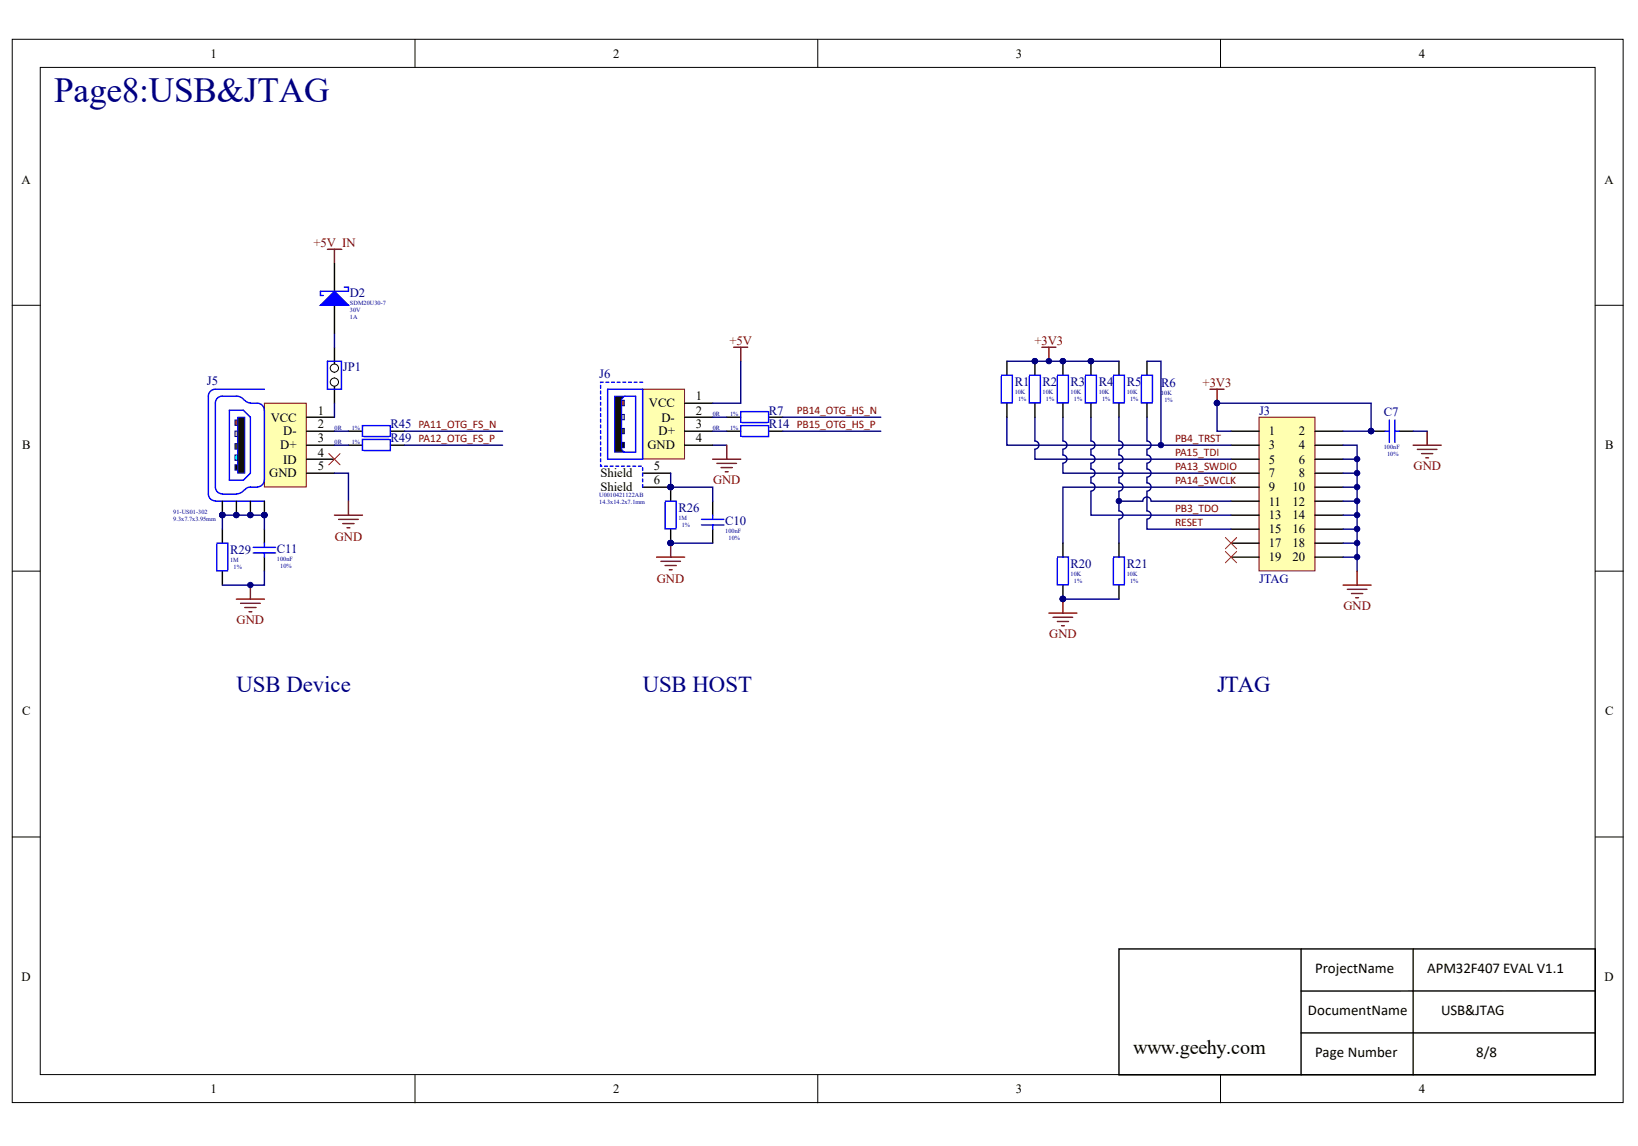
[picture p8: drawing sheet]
<svg xmlns="http://www.w3.org/2000/svg" width="289mm" height="202mm" viewBox="0 0 289 202" stroke-linecap="round" stroke-linejoin="round" font-family="sans-serif">
<defs><g id="words">
<text font-size="6.2" fill="#000080" x="9.6" y="17.9">Page8:USB&amp;JTAG</text>
<g font-size="4" fill="#000080">
<text x="41.7" y="122.1">USB Device</text>
<text x="113.4" y="122.1">USB HOST</text>
<text x="214.7" y="122.1">JTAG</text>
</g>
<text font-size="3.6" x="199.9" y="185.9">www.geehy.com</text>
<g font-size="2.6">
<text x="232" y="171.6">ProjectName</text>
<text x="251.8" y="171.6">APM32F407 EVAL V1.1</text>
<text x="230.7" y="179">DocumentName</text>
<text x="254.2" y="179">USB&amp;JTAG</text>
<text x="232" y="186.4">Page Number</text>
<text x="260.4" y="186.4">8/8</text>
</g>
<g font-size="2.2">
<text x="37.1" y="10.2">1</text>
<text x="108.2" y="10.2">2</text>
<text x="179.2" y="10.2">3</text>
<text x="250.3" y="10.2">4</text>
<text x="3.8" y="32.4">A</text>
<text x="283" y="32.4">A</text>
<text x="114.5" y="71.9">VCC</text>
<text x="122.8" y="70.6">1</text>
<text x="47.8" y="74.4">VCC</text>
<text x="50" y="76.8">D-</text>
<text x="56" y="73.1">1</text>
<text x="56" y="75.6">2</text>
<text x="116.2" y="76.8">D+</text>
<text x="116.7" y="74.4">D-</text>
<text x="122.8" y="73.1">2</text>
<text x="122.8" y="75.6">3</text>
<text x="223.8" y="76.8">1</text>
<text x="229.1" y="76.8">2</text>
<text x="3.9" y="79.3">B</text>
<text x="49.4" y="79.3">D+</text>
<text x="50" y="81.8">ID</text>
<text x="56" y="78">3</text>
<text x="56" y="83">5</text>
<text x="56" y="80.5">4</text>
<text x="114.2" y="79.3">GND</text>
<text x="115.3" y="83">5</text>
<text x="122.8" y="78">4</text>
<text x="223.8" y="79.3">3</text>
<text x="223.8" y="81.8">5</text>
<text x="229.1" y="79.3">4</text>
<text x="229.1" y="81.8">6</text>
<text x="283.1" y="79.3">B</text>
<text x="47.5" y="84.2">GND</text>
<text x="105.9" y="84.2">Shield</text>
<text x="105.9" y="86.7">Shield</text>
<text x="115.3" y="85.4">6</text>
<text x="223.8" y="84.2">7</text>
<text x="223.8" y="86.7">9</text>
<text x="223.8" y="89.2">11</text>
<text x="228" y="86.7">10</text>
<text x="228" y="89.2">12</text>
<text x="229.1" y="84.2">8</text>
<text x="223.8" y="91.6">13</text>
<text x="223.8" y="94.1">15</text>
<text x="228" y="91.6">14</text>
<text x="228" y="94.1">16</text>
<text x="223.8" y="96.6">17</text>
<text x="223.8" y="99">19</text>
<text x="228" y="96.6">18</text>
<text x="228" y="99">20</text>
<text x="3.9" y="126.2">C</text>
<text x="283.1" y="126.2">C</text>
<text x="3.8" y="173.1">D</text>
<text x="283" y="173.1">D</text>
<text x="37.1" y="192.8">1</text>
<text x="108.2" y="192.8">2</text>
<text x="179.2" y="192.8">3</text>
<text x="250.3" y="192.8">4</text>
</g>
<g font-size="2.2" fill="#800000">
<text x="55.3" y="43.5">+5V_IN</text>
<text x="128.6" y="60.8">+5V</text>
<text x="182.5" y="60.8">+3V3</text>
<text x="212.1" y="68.2">+3V3</text>
<text x="249.3" y="83">GND</text>
<text x="125.8" y="85.4">GND</text>
<text x="59.1" y="95.3">GND</text>
<text x="115.9" y="102.7">GND</text>
<text x="237" y="107.7">GND</text>
<text x="41.7" y="110.2">GND</text>
<text x="185.1" y="112.6">GND</text>
</g>
<g font-size="2.2" fill="#000080">
<text x="61.7" y="52.4">D2</text>
<text x="60.5" y="65.5">JP1</text>
<text x="36.5" y="67.9">J5</text>
<text x="105.7" y="66.7">J6</text>
<text x="179" y="68">R1</text>
<text x="183.9" y="68">R2</text>
<text x="188.8" y="68">R3</text>
<text x="193.8" y="68">R4</text>
<text x="198.8" y="68">R5</text>
<text x="204.8" y="68.2">R6</text>
<text x="68.9" y="75.6">R45 PA11_OTG_FS_N</text>
<text x="135.6" y="73.1">R7</text>
<text x="135.6" y="75.6">R14 PB15_OTG_HS_P</text>
<text x="222.1" y="73.1">J3</text>
<text x="244.1" y="73.3">C7</text>
<text x="68.9" y="78">R49 PA12_OTG_FS_P</text>
<text x="119.7" y="90.3">R26</text>
<text x="127.9" y="92.6">C10</text>
<text x="40.6" y="97.7">R29</text>
<text x="48.9" y="97.5">C11</text>
<text x="188.8" y="100.1">R20</text>
<text x="198.8" y="100.1">R21</text>
<text x="222.1" y="102.7">JTAG</text>
</g>
<g font-size="2" fill="#800000">
<text x="140.5" y="73">PB14_OTG_HS_N</text>
<text x="207.3" y="78">PB4_TRST</text>
<text x="207.3" y="80.4">PA15_TDI</text>
<text x="207.3" y="82.9">PA13_SWDIO</text>
<text x="207.3" y="85.4">PA14_SWCLK</text>
<text x="207.3" y="90.3">PB3_TDO</text>
<text x="207.3" y="92.8">RESET</text>
</g>
<g font-size="1.1" fill="#000080">
<text x="61.7" y="53.9">SDM20U30-7</text>
<text x="61.7" y="55.1">30V</text>
<text x="61.7" y="56.3">1A</text>
<text x="179" y="69.5">10K</text>
<text x="179.6" y="70.8">1%</text>
<text x="183.9" y="69.5">10K</text>
<text x="184.5" y="70.8">1%</text>
<text x="188.8" y="69.5">10K</text>
<text x="189.4" y="70.8">1%</text>
<text x="193.8" y="69.5">10K</text>
<text x="194.4" y="70.8">1%</text>
<text x="198.8" y="69.5">10K</text>
<text x="199.3" y="70.8">1%</text>
<text x="204.8" y="69.7">10K</text>
<text x="205.4" y="70.9">1%</text>
<text x="59" y="75.8">0R</text>
<text x="61.5" y="75.8">¡À 1%</text>
<text x="125.7" y="73.3">0R</text>
<text x="125.7" y="75.8">0R</text>
<text x="128.2" y="73.3">¡À 1%</text>
<text x="128.2" y="75.8">¡À 1%</text>
<text x="59" y="78.3">0R</text>
<text x="61.5" y="78.3">¡À 1%</text>
<text x="244.1" y="79.3">100nF</text>
<text x="244.1" y="80.5">¡À 10%</text>
<text x="105.7" y="87.7">U0010421122AB</text>
<text x="105.7" y="88.9">14.3x14.2x7.1mm</text>
<text x="30.6" y="90.6">91-US01-302</text>
<text x="30.6" y="91.9">9.3x7.7x3.95mm</text>
<text x="119.7" y="91.7">1M</text>
<text x="120.3" y="93">1%</text>
<text x="127.9" y="94.1">100nF</text>
<text x="127.9" y="95.3">¡À 10%</text>
<text x="40.6" y="99.2">1M</text>
<text x="41.2" y="100.4">1%</text>
<text x="48.9" y="99">100nF</text>
<text x="48.9" y="100.3">¡À 10%</text>
<text x="188.8" y="101.6">10K</text>
<text x="198.8" y="101.6">10K</text>
<text x="189.4" y="102.8">1%</text>
<text x="199.3" y="102.8">1%</text>
</g>
</g></defs>
<g fill="#fff" stroke="#000" stroke-width=".18">
<path d="M2.2 6.9h284.1v187.6h-284.1z"/>
<path d="M7.1 11.9h274.3v177.6h-274.3z"/>
</g>
<path d="M73.2 7v4.9M144.2 7v4.9M215.3 7v4.9M2.2 53.8h4.9M281.4 53.8h4.9M2.2 100.7h4.9M281.4 100.7h4.9M2.2 147.6h4.9M281.4 147.6h4.9M73.2 189.6v4.9M144.2 189.6v4.9M215.3 189.6v4.9" fill="none" stroke="#000" stroke-width=".18"/>
<path d="M59 61.3v4.4M197.4 167.4h84v22.2h-84zM229.5 167.4v22.2M249.3 167.4v22.2M281.4 174.8h-51.9M229.5 182.2h51.9" fill="none" stroke="#000" stroke-width=".25"/>
<path d="M199.8 182.7h27.7v4.9h-27.7z" fill="#fff" stroke="#fff" stroke-width=".18"/>
<path d="M57.8 44h2.4M59 44v2.4" fill="none" stroke="#800000" stroke-width=".25"/>
<circle cx="59" cy="64.9" r=".72" fill="#fff" stroke="#000" stroke-width=".18"/>
<path d="M59 66.7v4.4" fill="none" stroke="#000" stroke-width=".25"/>
<circle cx="59" cy="67.4" r=".72" fill="#fff" stroke="#000" stroke-width=".18"/>
<path d="M57.8 63.7h2.4v5h-2.4zM38.2 95.8h2v4.9h-2zM44.7 97.5h3.9M44.7 96.5h3.9M46.6 95.8v.7M46.6 97.5v.8" fill="none" stroke="#00f" stroke-width=".25"/>
<path d="M39.2 93.3v2.5M46.6 93.3v2.5M46.6 98.3v2.4M39.2 100.7v2.5" fill="none" stroke="#000" stroke-width=".25"/>
<g fill="none" stroke="#fff" stroke-width=".18">
<circle cx="38" cy="95.8" r=".11"/>
<circle cx="40.5" cy="100.7" r=".11"/>
</g>
<path d="M59 58.8v2.5M46.6 100.7v2.5h-7.4" fill="none" stroke="#000080" stroke-width=".25"/>
<path d="M41.7 105.7h4.9M42.4 106.4h3.5M43.2 107.2h2M43.9 107.9h.5M44.2 103.2v2.5" fill="none" stroke="#800000" stroke-width=".25"/>
<circle cx="44.2" cy="103.2" r=".48" fill="#000080" stroke="#000080" stroke-width=".18"/>
<path d="M46.6 71.1h7.4v14.8h-7.4z" fill="#ffffb0" stroke="#800000" stroke-width=".18"/>
<path d="M39.2 69.9h2.5M39.2 69.9a1.22 1.22 0 0 0-1.2 1.2v14.8a1.22 1.22 0 0 0 1.2 1.2M40.5 72.4h2.4l1.3 1.2v9.9l-1.3 1.2h-2.4zM41.7 69.9a1.72 1.72 0 0 1 1.4 .7M43.2 70.6l.4 .4 .6 .1M44.2 71.1h1.2a1.22 1.22 0 0 1 1.2 1.3M46.6 72.4v12.3M39.2 87.2h2.5M43 86.4a1.72 1.72 0 0 1-1.3 .7M44.2 85.9h1.2M44.2 85.9a1.22 1.22 0 0 0-1 .5M46.6 84.7a1.21 1.21 0 0 1-1.2 1.2" fill="none" stroke="#00f" stroke-width=".25"/>
<path d="M41.4 74.1h.5v.9h-.5z" fill="#f00" stroke="#000080" stroke-width=".18"/>
<path d="M41.4 76h.5v1h-.5z" fill="#cac6ba" stroke="#000080" stroke-width=".18"/>
<path d="M41.4 78.3h.5v.9h-.5z" fill="#00bf00" stroke="#000080" stroke-width=".18"/>
<path d="M41.4 82h.5v.9h-.5z" fill="#000" stroke="#000080" stroke-width=".18"/>
<path d="M41.9 73.6h1.3v9.9h-1.3z" fill-rule="evenodd" fill="#110f0a" stroke="#00f" stroke-width=".18"/>
<path d="M41.4 80.3h.5v.9h-.5z" fill="#0ff" stroke="#000080" stroke-width=".18"/>
<path d="M60.7 50.6h.8v.8h-5v.7h.5M46.6 68.7h-8.6a1.21 1.21 0 0 0-1.2 1.2v17.3a1.22 1.22 0 0 0 1.2 1.2M63.9 75.1h5v1.9h-5zM63.9 77.5h5v2h-5zM38 88.4h8.6M117.3 88.4h2v4.9h-2zM123.7 92.6h4M123.7 91.6h4M125.7 90.9v.7M125.7 92.6v.7" fill="none" stroke="#00f" stroke-width=".25"/>
<g fill="none" stroke="#000" stroke-width=".25">
<path d="M59 46.4v5M59 53.8v5M54.1 73.6h4.9M54.1 76.1h4.9M54.1 78.5h4.9M61.5 76.1h2.4M61.5 78.5h2.4M68.9 76.1h2.4M68.9 78.5h2.4M39.2 88.4v2.5M41.7 88.4v2.5M44.2 88.4v2.5"/>
<path d="M46.6 88.4v2.5M54.1 83.5h4.9M54.1 81h4.9M118.3 85.9v2.5M118.3 93.3v2.5M125.7 88.4v2.5M125.7 93.3v2.5"/>
</g>
<g fill="#000080" stroke="#000080" stroke-width=".18">
<circle cx="44.2" cy="90.8" r=".48"/>
<circle cx="46.6" cy="90.8" r=".48"/>
<circle cx="41.7" cy="90.8" r=".48"/>
<circle cx="39.2" cy="90.8" r=".48"/>
<circle cx="118.3" cy="85.9" r=".48"/>
<circle cx="118.3" cy="95.8" r=".48"/>
</g>
<path d="M59 71.1v2.5M59 76.1h2.5M59 78.5h2.5M71.3 76.1h17.3M71.3 78.5h17.3M125.7 78.5h2.5M39.2 93.3v-2.4h7.4v2.4M59 83.5h2.5v4.9M118.3 95.8h7.4" fill="none" stroke="#000080" stroke-width=".25"/>
<g fill="none" stroke="#800000" stroke-width=".25">
<path d="M128.2 78.5v2.5M129.4 61.3h2.5M130.7 61.3v2.4M59 90.9h4.9M59.7 91.6h3.5M60.5 92.4h2M61.2 93.1h.5M61.5 88.4v2.5M115.8 98.3h5M116.6 99h3.4M117.3 99.8h2M118.3 95.8v2.5"/>
<path d="M125.7 81h5M126.5 81.7h3.4M127.2 82.5h2M127.9 83.2h.5M118.1 100.5h.4"/>
</g>
<path d="M58 80l2 2M60 80l-2 2" fill="none" stroke="#f00" stroke-width=".18"/>
<path d="M56.5 53.8l2.5-2.4 2.5 2.4z" fill="#00f" stroke="#00f" stroke-width=".25"/>
<g fill="none" stroke="#fff" stroke-width=".18">
<circle cx="63.9" cy="77.3" r=".11"/>
<circle cx="63.9" cy="79.7" r=".11"/>
<circle cx="68.9" cy="77.3" r=".11"/>
<circle cx="68.9" cy="74.8" r=".11"/>
<circle cx="117.1" cy="88.4" r=".11"/>
<circle cx="119.5" cy="93.3" r=".11"/>
</g>
<path d="M113.4 68.7h7.3v12.2h-7.3z" fill="#ffffb0" stroke="#800000" stroke-width=".18"/>
<path d="M113.4 83.5h4.9M113.4 85.9h4.9" fill="none" stroke="#000" stroke-width=".25"/>
<circle cx="118.3" cy="85.9" r=".48" fill="#000080" stroke="#000080" stroke-width=".18"/>
<path d="M107.2 68.7h6.2v12.3h-6.2zM110.1 69.9h2v9.9h-2" fill="none" stroke="#00f" stroke-width=".25"/>
<path d="M109.6 70.6h.5v1h-.5z" fill="#f00" stroke="#000080" stroke-width=".18"/>
<path d="M109.6 73.1h.5v.9h-.5z" fill="#cac6ba" stroke="#000080" stroke-width=".18"/>
<path d="M109.6 75.6h.5v.9h-.5z" fill="#00bf00" stroke="#000080" stroke-width=".18"/>
<path d="M109.6 78h.5v1h-.5z" fill="#000" stroke="#000080" stroke-width=".18"/>
<path d="M108.4 69.9h1.7l-.5 .5v8.9l.5 .5h-1.7z" fill-rule="evenodd" fill="#110f0a" stroke="#00f" stroke-width=".18"/>
<path d="M113.4 67.4h-7.5v14.8h7.5v3.7" fill="none" stroke="#00f" stroke-width=".25" stroke-dasharray=".5 .5"/>
<path d="M120.8 71.1h4.9M120.8 73.6h4.9M120.8 76.1h4.9M120.8 78.5h4.9M128.2 73.6h2.5M128.2 76.1h2.5M135.6 73.6h2.5M135.6 76.1h2.5" fill="none" stroke="#000" stroke-width=".25"/>
<circle cx="118.3" cy="85.9" r=".48" fill="#000080" stroke="#000080" stroke-width=".18"/>
<path d="M125.7 73.6h2.5M125.7 76.1h2.5M130.7 63.7v7.4h-5M138.1 73.6h17.3M138.1 76.1h17.3M118.3 83.5v2.4h7.4v2.5" fill="none" stroke="#000080" stroke-width=".25"/>
<path d="M130.7 72.6h4.9v1.9h-4.9zM130.7 75.1h4.9v1.9h-4.9z" fill="none" stroke="#00f" stroke-width=".25"/>
<g fill="none" stroke="#fff" stroke-width=".18">
<circle cx="130.6" cy="77.3" r=".11"/>
<circle cx="130.6" cy="74.8" r=".11"/>
<circle cx="135.6" cy="74.8" r=".11"/>
<circle cx="135.6" cy="72.3" r=".11"/>
</g>
<path d="M222.1 73.6h9.8v27.1h-9.8z" fill="#ffffb0" stroke="#800000" stroke-width=".18"/>
<g fill="none" stroke="#000" stroke-width=".25">
<path d="M177.6 63.7v2.5M177.6 71.1v2.5M182.5 63.7v2.5M182.5 71.1v2.5M187.5 63.7v2.5M187.5 71.1v2.5M192.4 63.7v2.5M192.4 71.1v2.5M197.4 63.7v2.5M197.4 71.1v2.5M202.3 63.7v2.5M202.3 71.1v2.5"/>
<path d="M217.1 76.1h5M217.1 78.5h5M232 76.1h4.9M232 78.5h4.9M241.9 76.1h2.4M246.8 76.1h2.5M187.5 95.8v2.5M197.4 95.8v2.5M217.1 81h5M217.1 83.5h5M217.1 85.9h5M217.1 88.4h5"/>
<path d="M217.1 90.9h5M217.1 93.3h5M217.1 95.8h5M217.1 98.3h5M232 81h4.9M232 83.5h4.9M232 85.9h4.9M232 88.4h4.9M232 90.9h4.9M232 93.3h4.9M232 95.8h4.9M232 98.3h4.9"/>
<path d="M187.5 103.2v2.5M197.4 103.2v2.5"/>
</g>
<g fill="none" stroke="#800000" stroke-width=".25">
<path d="M183.8 61.3h2.5M185 61.3v2.4M213.4 68.7h2.5M214.7 68.7v2.4M249.3 78.5h4.9M250 79.3h3.5M251.7 76.1v2.4M250.7 80h2M251.5 80.8h.5M185 108.1h5M185.8 108.9h3.4M186.5 109.6h2"/>
<path d="M187.2 110.4h.5M187.5 105.7v2.4M236.9 103.2h5M237.6 104h3.5M238.4 104.7h2M239.1 105.4h.5M239.4 100.7v2.5"/>
</g>
<g fill="#000080" stroke="#000080" stroke-width=".18">
<circle cx="214.7" cy="71.1" r=".48"/>
<circle cx="241.8" cy="76" r=".48"/>
<circle cx="239.4" cy="98.2" r=".48"/>
<circle cx="239.4" cy="95.8" r=".48"/>
<circle cx="239.4" cy="93.3" r=".48"/>
<circle cx="239.4" cy="90.8" r=".48"/>
<circle cx="239.4" cy="88.4" r=".48"/>
<circle cx="239.4" cy="85.9" r=".48"/>
<circle cx="239.4" cy="83.4" r=".48"/>
<circle cx="239.4" cy="81" r=".48"/>
<circle cx="182.5" cy="63.7" r=".48"/>
<circle cx="187.5" cy="63.7" r=".48"/>
<circle cx="192.4" cy="63.7" r=".48"/>
<circle cx="185" cy="63.7" r=".48"/>
<circle cx="187.5" cy="105.6" r=".48"/>
<circle cx="197.4" cy="88.4" r=".48"/>
<circle cx="204.8" cy="78.5" r=".48"/>
</g>
<path d="M176.6 66.2h2v4.9h-2zM181.6 66.2h1.9v4.9h-1.9zM186.5 66.2h2v4.9h-2zM191.4 66.2h2v4.9h-2zM196.4 66.2h1.9v4.9h-1.9zM201.3 66.2h2v4.9h-2zM244.3 76.1h.8M245.1 74.1v3.9M246.1 74.1v3.9M246.1 76.1h.7M186.5 98.2h2v5h-2zM196.4 98.2h1.9v5h-1.9z" fill="none" stroke="#00f" stroke-width=".25"/>
<g fill="none" stroke="#000080" stroke-width=".25">
<path d="M177.6 73.6v4.9h39.5M177.6 63.7h19.8M182.5 79.3v1.7h34.6M182.5 73.6v4.2a.72 .72 0 0 1 .8 .7 .72 .72 0 0 1-.8 .7M187.5 79.3v1a.72 .72 0 0 1 .7 .7 .72 .72 0 0 1-.7 .7M187.5 73.6v4.2a.72 .72 0 0 1 .7 .7 .72 .72 0 0 1-.7 .7M192.4 79.3v1a.72 .72 0 0 1 .7 .7 .72 .72 0 0 1-.7 .7M192.4 73.6v4.2a.72 .72 0 0 1 .7 .7 .72 .72 0 0 1-.7 .7M197.4 73.6v4.2a.72 .72 0 0 1 .7 .7 .72 .72 0 0 1-.7 .7M197.4 79.3v1a.72 .72 0 0 1 .7 .7 .72 .72 0 0 1-.7 .7M202.3 79.3v1a.72 .72 0 0 1 .7 .7 .72 .72 0 0 1-.7 .7M202.3 73.6v4.2a.72 .72 0 0 1 .7 .7 .72 .72 0 0 1-.7 .7"/>
<path d="M202.3 63.7h2.5v14.8M217.1 76.1h-2.4v-5h27.2v5h-5M236.9 78.5h2.5v22.2M249.3 76.1h2.4M187.5 81.7v1.8h29.6M192.4 86.7v4.2h24.7M192.4 81.7v1a.72 .72 0 0 1 .7 .7 .72 .72 0 0 1-.7 .8M192.4 84.2v1M192.4 85.2a.73 .73 0 0 1 .7 .7 .73 .73 0 0 1-.7 .7M197.4 81.7v1a.72 .72 0 0 1 .7 .7 .72 .72 0 0 1-.7 .8M197.4 86.7v3.4a.72 .72 0 0 1 .7 .7 .72 .72 0 0 1-.7 .8M197.4 84.2v1"/>
<path d="M197.4 91.6v4.2M197.4 85.2a.73 .73 0 0 1 .7 .7 .73 .73 0 0 1-.7 .7M202.3 91.6v1.7h14.8M202.3 86.7v3.4a.72 .72 0 0 1 .7 .7 .72 .72 0 0 1-.7 .8M202.3 81.7v1a.72 .72 0 0 1 .7 .7 .72 .72 0 0 1-.7 .8M202.3 84.2v1M202.3 85.2a.73 .73 0 0 1 .7 .7 .73 .73 0 0 1-.7 .7M203 88.4a.73 .73 0 0 0-.7-.7 .73 .73 0 0 0-.7 .7h-4.2M203.1 88.4h14M217.1 85.9h-29.6v9.9M236.9 98.3h2.5M236.9 95.8h2.5"/>
<path d="M236.9 93.3h2.5M236.9 90.9h2.5M236.9 88.4h2.5M236.9 85.9h2.5M236.9 83.5h2.5M236.9 81h2.5M187.5 105.7h9.9"/>
</g>
<path d="M216.2 94.8l1.9 2M216.2 97.3l1.9 2M218.1 94.8l-1.9 2M218.1 97.3l-1.9 2" fill="none" stroke="#f00" stroke-width=".18"/>
<g fill="none" stroke="#fff" stroke-width=".18">
<circle cx="176.4" cy="66.2" r=".11"/>
<circle cx="178.8" cy="71.1" r=".11"/>
<circle cx="181.3" cy="66.2" r=".11"/>
<circle cx="183.8" cy="71.1" r=".11"/>
<circle cx="186.2" cy="66.2" r=".11"/>
<circle cx="188.7" cy="71.1" r=".11"/>
<circle cx="191.2" cy="66.2" r=".11"/>
<circle cx="193.7" cy="71.1" r=".11"/>
<circle cx="196.1" cy="66.2" r=".11"/>
<circle cx="198.6" cy="71.1" r=".11"/>
<circle cx="201.1" cy="66.2" r=".11"/>
<circle cx="203.5" cy="71.1" r=".11"/>
<circle cx="186.2" cy="98.2" r=".11"/>
<circle cx="196.1" cy="98.2" r=".11"/>
<circle cx="188.7" cy="103.2" r=".11"/>
<circle cx="198.6" cy="103.2" r=".11"/>
</g>
<use href="#words"/>
</svg>
